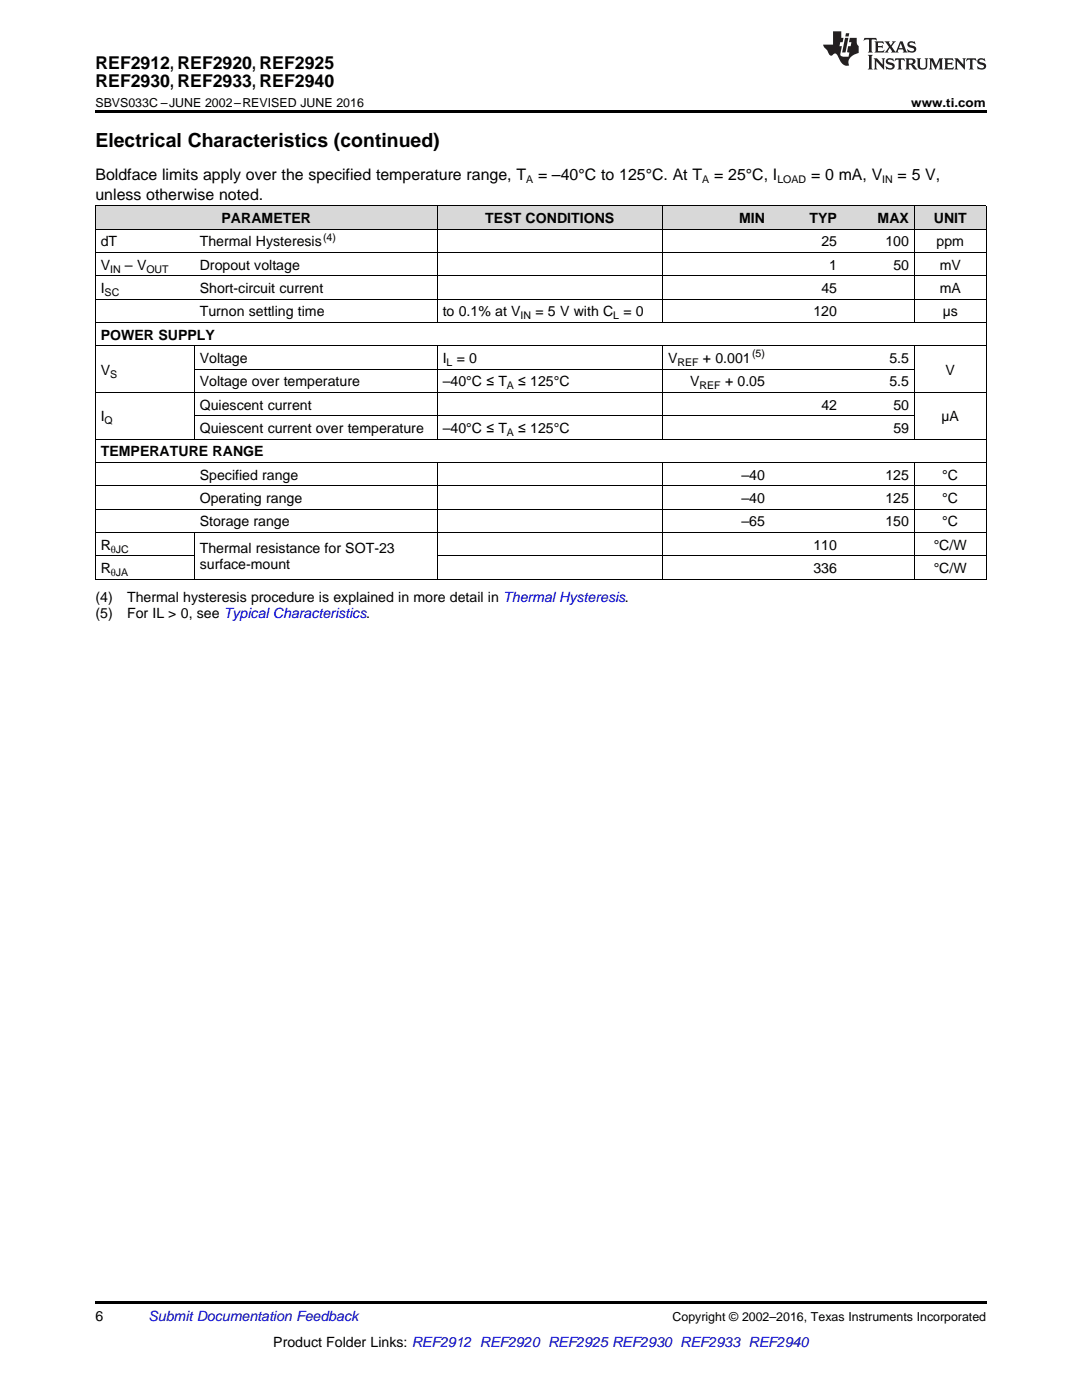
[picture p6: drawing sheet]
<svg xmlns="http://www.w3.org/2000/svg" width="216mm" height="279mm" viewBox="0 0 216 279" stroke-linecap="round" stroke-linejoin="round" font-family="sans-serif">
<defs><g id="words">
<text font-size="3.9" x="19" y="29.3">Electrical Characteristics (continued)</text>
<g font-size="3.5">
<text x="19" y="13.8">REF2912, REF2920, REF2925</text>
<text x="19" y="17.3">REF2930, REF2933, REF2940</text>
</g>
<g font-size="3.2">
<text x="19" y="36">Boldface limits apply over the specified temperature range, T</text>
<text x="107.4" y="36">= –40°C to 125°C. At T</text>
<text x="142.5" y="36">= 25°C, I</text>
<text x="161.8" y="36">= 0 mA, V</text>
<text x="179.1" y="36">= 5 V,</text>
<text x="19" y="39.9">unless otherwise noted.</text>
</g>
<g font-size="2.8">
<text x="44.2" y="44.5">PARAMETER</text>
<text x="96.8" y="44.5">TEST CONDITIONS</text>
<text x="147.5" y="44.5">MIN</text>
<text x="161.5" y="44.5">TYP</text>
<text x="175.1" y="44.5">MAX</text>
<text x="186.3" y="44.5">UNIT</text>
<text x="20.1" y="49.2">dT</text>
<text x="20.1" y="53.8">V</text>
<text x="24.9" y="53.8">– V</text>
<text x="39.9" y="49.2">Thermal Hysteresis</text>
<text x="39.9" y="53.8">Dropout voltage</text>
<text x="163.9" y="49.2">25</text>
<text x="165.5" y="53.8">1</text>
<text x="176.7" y="49.2">100</text>
<text x="178.3" y="53.8">50</text>
<text x="186.9" y="49.2">ppm</text>
<text x="187.5" y="53.8">mV</text>
<text x="20.1" y="58.5">I</text>
<text x="39.9" y="58.5">Short-circuit current</text>
<text x="163.9" y="58.5">45</text>
<text x="187.5" y="58.5">mA</text>
<text x="39.9" y="63.1">Turnon settling time</text>
<text x="88.3" y="63.1">to 0.1% at V</text>
<text x="106.9" y="63.1">= 5 V with C</text>
<text x="124.4" y="63.1">= 0</text>
<text x="162.3" y="63.1">120</text>
<text x="188.1" y="63.1">µs</text>
<text x="20.1" y="67.8">POWER SUPPLY</text>
<text x="20.1" y="74.8">V</text>
<text x="39.9" y="72.5">Voltage</text>
<text x="39.9" y="77.1">Voltage over temperature</text>
<text x="88.3" y="72.5">I</text>
<text x="88.3" y="77.1">–40°C ≤ T</text>
<text x="91.1" y="72.5">= 0</text>
<text x="103.4" y="77.1">≤ 125°C</text>
<text x="133.3" y="72.5">V</text>
<text x="137.7" y="77.1">V</text>
<text x="140.3" y="72.5">+ 0.001</text>
<text x="144.7" y="77.1">+ 0.05</text>
<text x="177.5" y="72.5">5.5</text>
<text x="177.5" y="77.1">5.5</text>
<text x="188.7" y="74.8">V</text>
<text x="39.9" y="81.8">Quiescent current</text>
<text x="163.9" y="81.8">42</text>
<text x="178.3" y="81.8">50</text>
<text x="20.1" y="84.1">I</text>
<text x="39.9" y="86.4">Quiescent current over temperature</text>
<text x="88.3" y="86.4">–40°C ≤ T</text>
<text x="103.4" y="86.4">≤ 125°C</text>
<text x="178.3" y="86.4">59</text>
<text x="187.9" y="84.1">µA</text>
<text x="20.1" y="91.1">TEMPERATURE RANGE</text>
<text x="39.9" y="95.7">Specified range</text>
<text x="148" y="95.7">–40</text>
<text x="176.7" y="95.7">125</text>
<text x="188" y="95.7">°C</text>
<text x="39.9" y="100.4">Operating range</text>
<text x="148" y="100.4">–40</text>
<text x="176.7" y="100.4">125</text>
<text x="188" y="100.4">°C</text>
<text x="39.9" y="105.1">Storage range</text>
<text x="148" y="105.1">–65</text>
<text x="176.7" y="105.1">150</text>
<text x="188" y="105.1">°C</text>
<text x="20.1" y="109.7">R</text>
<text x="39.9" y="110.5">Thermal resistance for SOT-23</text>
<text x="39.9" y="113.6">surface-mount</text>
<text x="162.3" y="109.7">110</text>
<text x="186.3" y="109.7">°C/W</text>
<text x="20.1" y="114.4">R</text>
<text x="162.3" y="114.4">336</text>
<text x="186.3" y="114.4">°C/W</text>
<text x="19" y="120.2">(4)</text>
<text x="19" y="123.4">(5)</text>
<text x="25.4" y="120.2">Thermal hysteresis procedure is explained in more detail in Thermal Hysteresis.</text>
<text x="25.4" y="123.4">For IL &gt; 0, see Typical Characteristics.</text>
<text x="19" y="263.6">6</text>
<text x="54.5" y="268.9">Product Folder Links: REF2912 REF2920 REF2925 REF2930 REF2933 REF2940</text>
</g>
<text font-size="2.8" fill="#0000c8" x="29.6" y="263.6">Submit Documentation Feedback</text>
<g font-size="2.5">
<text x="19" y="21.4">SBVS033C –JUNE 2002–REVISED JUNE 2016</text>
<text x="181.8" y="21.4">www.ti.com</text>
<text x="134.2" y="263.6">Copyright © 2002–2016, Texas Instruments Incorporated</text>
</g>
<g font-size="2.1">
<text x="105" y="36.6">A</text>
<text x="140.1" y="36.6">A</text>
<text x="155.1" y="36.6">LOAD</text>
<text x="176" y="36.6">IN</text>
<text x="64.5" y="48">(4)</text>
<text x="20.9" y="59.1">SC</text>
<text x="22" y="54.4">IN</text>
<text x="29.2" y="54.4">OUT</text>
<text x="103.9" y="63.7">IN</text>
<text x="122.4" y="63.7">L</text>
<text x="150.1" y="71.3">(5)</text>
<text x="22" y="75.4">S</text>
<text x="89.1" y="73">L</text>
<text x="101.1" y="77.7">A</text>
<text x="135.2" y="73">REF</text>
<text x="139.6" y="77.7">REF</text>
<text x="20.9" y="84.7">Q</text>
<text x="101.1" y="87">A</text>
<text x="22.1" y="110.3">θJC</text>
<text x="22.1" y="114.9">θJA</text>
</g>
</g></defs>
<g fill="#d8d8d8">
<path d="M19 41.1h19.8v4.7h-19.8z"/>
<path d="M38.8 41.1h48.5v4.7h-48.5z"/>
<path d="M87.3 41.1h44.9v4.7h-44.9z"/>
<path d="M132.2 41.1h21.5v4.7h-21.5z"/>
<path d="M153.7 41.1h14.4v4.7h-14.4z"/>
<path d="M168.1 41.1h14.4v4.7h-14.4z"/>
<path d="M182.5 41.1h14.3v4.7h-14.3z"/>
</g>
<path d="M19 22h177.8v.5h-177.8zM19 259.7h177.8v.5h-177.8z" fill="#000"/>
<g fill="none" stroke="#000" stroke-width=".2">
<path d="M19 59.7h177.8M19 55.1h177.8M19 50.4h177.8M19 45.7h177.8M19 41.1h177.8M19.1 41.1v74.5M87.2 41.1v23.3M132.1 41.1v23.3M182.4 41.1v23.3M196.8 41.1v74.5M19 78.3h177.8M19 69h177.8"/>
<path d="M19 64.4h177.8M38.8 69v18.7M38.8 73.7h143.7M87.2 69v18.7M132.1 69v18.7M182.4 69v18.7M19 97h177.8M19 92.3h177.8M19 87.6h177.8M38.8 83h143.7M87.2 92.3v23.3M132.1 92.3v23.3"/>
<path d="M182.4 92.3v23.3M19 115.6h177.8M19 110.9h19.8M19 106.3h177.8M19 101.6h177.8M38.8 106.3v9.3M87.3 110.9h109.5"/>
</g>
<g fill="#231f20">
<path d="M172.5 7.6l-.1 .5 .4-.2h.6v.1v2.1l-.2 .4h.9l-.2-.4v-2.1l.1-.1h.5l.5 .2-.2-.5zM174.5 8.3l.2 .3v1.5l-.2 .4h1.8l.2-.6a1.04 1.04 0 0 1-1.3 .2v-.7h.6l.3 .2v-.6l-.3 .2h-.6v-.6l.8-.1 .4 .3-.2-.5zM176.5 8.3l.9 1.1-.9 1.1h.8l-.2-.2 .4-.7 .5 .7-.2 .2h1.5l-.2-.2 .2-.4h.9l.1 .4-.2 .2h1l-.3-.3-.7-1.9h-.5l-.9 2-.8-1 .9-1h-.8l.1 .3-.4 .5-.3-.6 .1-.2zM179.7 8.6l.4 1h-.7zM181.3 8.4a.63 .63 0 0 0-.2 .7 .63 .63 0 0 0 .6 .4l.6 .2 .1 .2a.75 .75 0 0 1-.7 .4 .75 .75 0 0 1-.6-.5l.1 .7 .1-.1a1.11 1.11 0 0 0 1.5-.6 1.13 1.13 0 0 0-1.2-.8l-.1-.4a1.04 1.04 0 0 1 1.2 .2l-.2-.5-.2 .1-.4-.2zM173.2 10.9l.2 .4v2.2l-.2 .4h1l-.3-.4v-2.2l.3-.4zM174.3 11.6l.3 .4v1.5l-.3 .4h.8l-.2-.4v-1.3l1.5 1.7v-1.9l.2-.4h-.7l.2 .4v.9l-1.1-1.3zM177 11.8a.62 .62 0 0 0-.2 .7 .62 .62 0 0 0 .6 .4l.6 .1 .1 .3a.76 .76 0 0 1-.7 .3 .76 .76 0 0 1-.7-.4l.2 .7 .1-.1a1.11 1.11 0 0 0 1.5-.6 1.13 1.13 0 0 0-1.2-.8l-.1-.4a1.04 1.04 0 0 1 1.2 .2l-.2-.6-.2 .1-.5-.1zM178.7 11.6l-.2 .6a.61 .61 0 0 1 .8-.3v1.6l-.2 .4h.9l-.2-.4v-1.6a.63 .63 0 0 1 .7 .3l-.1-.6zM180.6 11.6l.3 .4v1.5l-.3 .4h1l-.2-.2-.1-.8 .6 .2a.76 .76 0 0 0 1.2 .7l-1-1a.58 .58 0 0 0 .6-.5 .58 .58 0 0 0-.5-.6zM181.4 11.9h.1a.45 .45 0 0 1 .5 .1 .45 .45 0 0 1 .1 .5l-.8 .2zM182.9 11.6l.2 .2a2.17 2.17 0 0 0 .3 1.9 .99 .99 0 0 0 1.6-.6v-1.1l.2-.4h-.7l.2 .2a1.92 1.92 0 0 1-.2 1.8 .6 .6 0 0 1-.9-.5v-1.1l.2-.4zM185.4 11.6l.2 .4v1.5l-.2 .4h.7l-.2-.4v-1.4l.8 1.8 .8-1.8v1.4l-.2 .4h.9l-.2-.4v-1.5l.2-.4h-.8l-.6 1.5-.6-1.5zM188.4 11.6l.2 .4v1.5l-.2 .4h1.8l.1-.6a1.04 1.04 0 0 1-1.2 .1v-.6h.5l.4 .2v-.6l-.4 .2h-.5v-.7h.8l.3 .3-.1-.6zM190.5 11.6l.2 .4v1.5l-.2 .4h.7l-.2-.4v-1.3l1.5 1.7v-1.9l.2-.4h-.7l.2 .4v.9l-1.1-1.3zM192.9 11.6l-.1 .6a.61 .61 0 0 1 .7-.3l.1 1.6-.3 .4h1l-.3-.4 .1-1.6a.63 .63 0 0 1 .7 .3l-.1-.6zM195.2 11.8a.62 .62 0 0 0-.2 .7 .62 .62 0 0 0 .6 .4l.6 .1 .1 .3a.76 .76 0 0 1-.7 .3 .76 .76 0 0 1-.6-.4l.1 .7 .1-.1a1.11 1.11 0 0 0 1.6-.6 1.13 1.13 0 0 0-1.3-.8l-.1-.4a1.04 1.04 0 0 1 1.2 .2l-.1-.6-.2 .1-.5-.1z"/>
<path d="M166.2 6.3v2.6h-1.9v.4l.8 .9a.91 .91 0 0 0 1 .8 .56 .56 0 0 1 .5-.3 .56 .56 0 0 1 .5 .3l.4 .8a1.53 1.53 0 0 0 1.9 1.2 1.54 1.54 0 0 1 1-2.1l.9-.3v-1.4a1.52 1.52 0 0 1-.4-1.6h-1.3l-.2 .8h.5l-.2 .8h-.5l-.1 1v.2l.4 .1-.2 .8a1.93 1.93 0 0 1-1.6-.3l.3-1.8h-.5l.2-.8h.4l.2-.8h-.4v-1.3zM168.6 7.6l-.6 2.9h.7l.6-2.9zM168.8 6.6l-.1 .7h.6l.2-.7z"/>
</g>
<use href="#words"/>
</svg>
